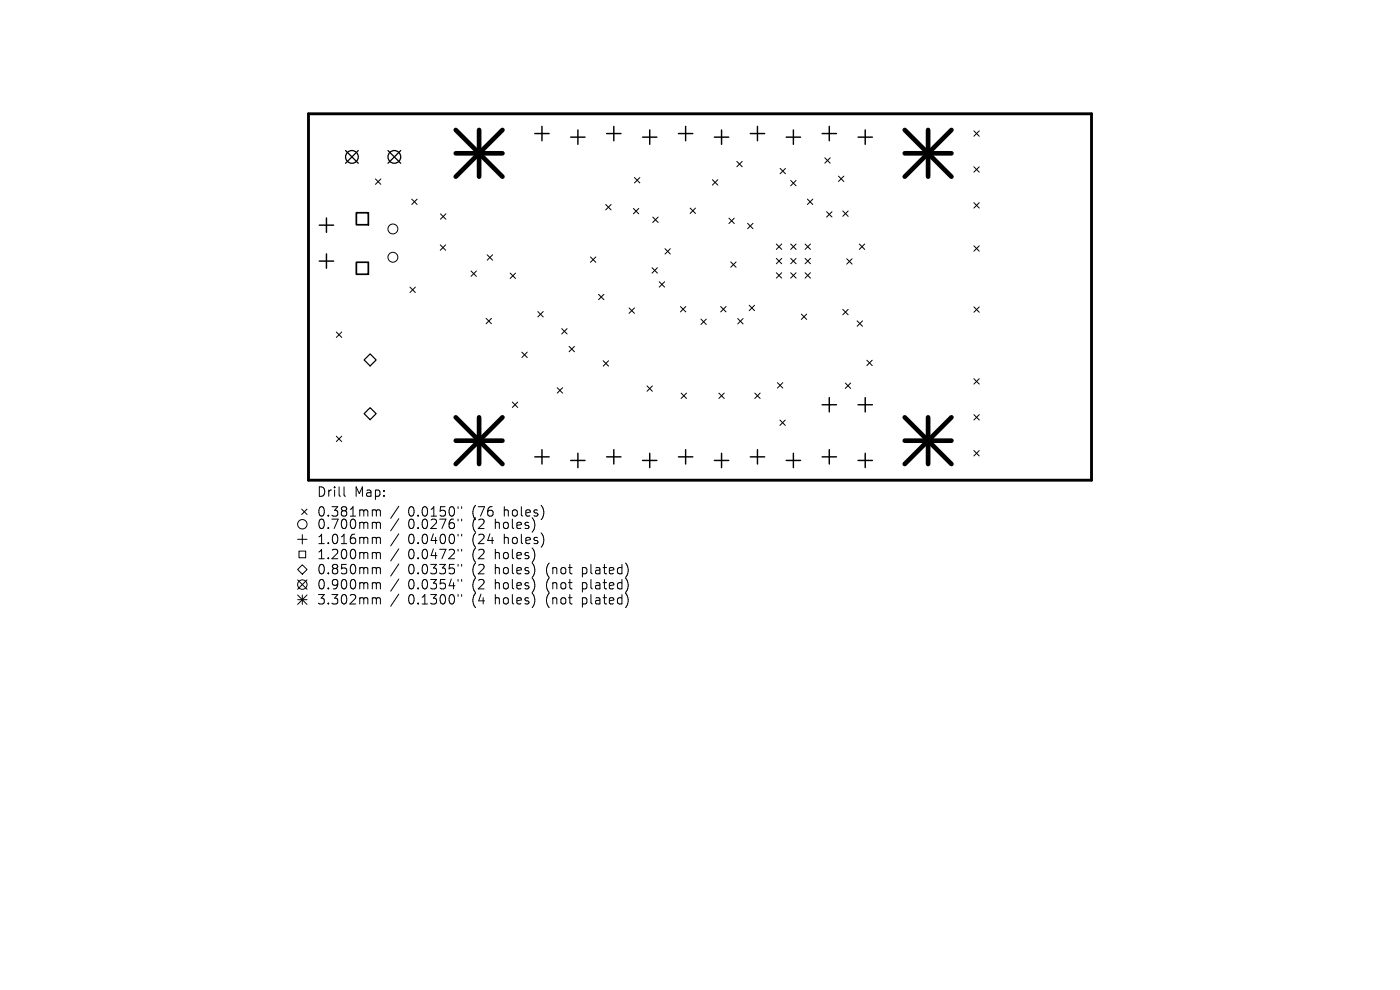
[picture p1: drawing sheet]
<svg xmlns="http://www.w3.org/2000/svg" width="297mm" height="210mm" viewBox="0 0 297 210" stroke-linecap="round" stroke-linejoin="round" font-family="sans-serif">
<defs><g id="words">
<g font-size="2.8">
<text x="67.1" y="105.7">Drill</text>
<text x="75.1" y="105.7">Map:</text>
<text x="67.1" y="109.9">0.381mm</text>
<text x="67.1" y="112.5">0.700mm</text>
<text x="86.6" y="109.9">0.0150&quot;</text>
<text x="86.6" y="112.5">0.0276&quot;</text>
<text x="100.3" y="109.9">(76</text>
<text x="100.3" y="112.5">(2</text>
<text x="105.3" y="112.5">holes)</text>
<text x="107.2" y="109.9">holes)</text>
<text x="67.1" y="115.7">1.016mm</text>
<text x="67.1" y="118.9">1.200mm</text>
<text x="86.6" y="115.7">0.0400&quot;</text>
<text x="86.6" y="118.9">0.0472&quot;</text>
<text x="100.3" y="115.7">(24</text>
<text x="100.3" y="118.9">(2</text>
<text x="105.3" y="118.9">holes)</text>
<text x="107.2" y="115.7">holes)</text>
<text x="67.1" y="122.1">0.850mm</text>
<text x="67.1" y="125.3">0.900mm</text>
<text x="86.6" y="122.1">0.0335&quot;</text>
<text x="86.6" y="125.3">0.0354&quot;</text>
<text x="100.3" y="122.1">(2</text>
<text x="100.3" y="125.3">(2</text>
<text x="105.3" y="122.1">holes)</text>
<text x="105.3" y="125.3">holes)</text>
<text x="116.3" y="122.1">(not</text>
<text x="116.3" y="125.3">(not</text>
<text x="124.1" y="122.1">plated)</text>
<text x="124.1" y="125.3">plated)</text>
<text x="67.1" y="128.5">3.302mm</text>
<text x="86.6" y="128.5">0.1300&quot;</text>
<text x="100.3" y="128.5">(4</text>
<text x="105.3" y="128.5">holes)</text>
<text x="116.3" y="128.5">(not</text>
<text x="124.1" y="128.5">plated)</text>
</g>
</g></defs>
<path d="M65.4 24.1h166.2v77.8h-166.2z" fill="none" stroke="#000" stroke-width=".61"/>
<g fill="none" stroke="#000" stroke-width=".21">
<path d="M79.6 38l1.2 1.1M80.8 38l-1.2 1.1M134.6 37.7l1.1 1.1M135.7 37.7l-1.1 1.1M151.1 38.1l1.2 1.2M152.3 38.1l-1.2 1.2M156.3 34.2l1.2 1.2M157.5 34.2l-1.2 1.2M165.5 35.7l1.1 1.2M166.6 35.7l-1.1 1.2M167.7 38.3l1.2 1.1M168.9 38.3l-1.2 1.1"/>
<path d="M175 33.5l1.1 1.1M176.1 33.5l-1.1 1.1M177.9 37.4l1.1 1.1M179 37.4l-1.1 1.1M206.6 27.8l1.1 1.1M206.6 35.4l1.1 1.1M207.7 27.8l-1.1 1.1M207.7 35.4l-1.1 1.1M87.4 42.2l1.1 1.2M88.5 42.2l-1.1 1.2M93.4 51.9l1.1 1.2M93.4 45.4l1.2 1.1"/>
<path d="M94.5 51.9l-1.1 1.2M94.6 45.4l-1.2 1.1M99.9 57.5l1.2 1.1M101.1 57.5l-1.2 1.1M103.4 54l1.1 1.2M104.5 54l-1.1 1.2M108.2 57.9l1.2 1.2M109.4 57.9l-1.2 1.2M125.3 54.5l1.1 1.1M126.4 54.5l-1.1 1.1M128.5 43.4l1.1 1.1M129.6 43.4l-1.1 1.1"/>
<path d="M134.4 44.2l1.1 1.2M135.5 44.2l-1.1 1.2M138.3 56.8l1.2 1.1M138.5 46l1.1 1.2M139.5 56.8l-1.2 1.1M139.6 46l-1.1 1.2M139.9 59.8l1.1 1.1M141 59.8l-1.1 1.1M141.1 52.8l1.1 1.1M142.2 52.8l-1.1 1.1M146.4 44.1l1.1 1.2M147.5 44.1l-1.1 1.2"/>
<path d="M154.6 46.3l1.2 1.1M155 55.6l1.2 1.1M155.8 46.3l-1.2 1.1M156.2 55.6l-1.2 1.1M158.6 47.4l1.1 1.1M159.7 47.4l-1.1 1.1M164.7 51.8l1.1 1.1M164.7 54.8l1.1 1.2M164.7 57.9l1.1 1.1M165.8 51.8l-1.1 1.1M165.8 54.8l-1.1 1.2M165.8 57.9l-1.1 1.1"/>
<path d="M167.7 57.9l1.2 1.1M167.7 51.8l1.2 1.1M167.7 54.8l1.2 1.2M168.9 51.8l-1.2 1.1M168.9 54.8l-1.2 1.2M168.9 57.9l-1.2 1.1M170.8 54.8l1.1 1.2M170.8 57.9l1.1 1.1M170.8 51.8l1.1 1.1M171.3 42.2l1.1 1.2M171.9 51.8l-1.1 1.1M171.9 54.8l-1.1 1.2"/>
<path d="M171.9 57.9l-1.1 1.1M172.4 42.2l-1.1 1.2M175.4 44.9l1.1 1.1M176.5 44.9l-1.1 1.1M178.8 44.8l1.1 1.1M179.6 54.9l1.2 1.1M179.9 44.8l-1.1 1.1M180.8 54.9l-1.2 1.1M182.3 51.8l1.1 1.1M183.4 51.8l-1.1 1.1M206.6 43l1.1 1.1M206.6 52.1l1.1 1.2"/>
<path d="M207.7 43l-1.1 1.1M207.7 52.1l-1.1 1.2M71.3 70.4l1.2 1.2M72.5 70.4l-1.2 1.2M87 60.9l1.1 1.1M88.1 60.9l-1.1 1.1M103.1 67.5l1.2 1.2M104.3 67.5l-1.2 1.2M110.7 74.7l1.1 1.1M111.8 74.7l-1.1 1.1M114.1 66.1l1.1 1.1M115.2 66.1l-1.1 1.1"/>
<path d="M119.2 69.7l1.1 1.2M120.3 69.7l-1.1 1.2M120.7 73.5l1.2 1.1M121.9 73.5l-1.2 1.1M127 62.4l1.1 1.2M128 76.5l1.1 1.2M128.1 62.4l-1.1 1.2M129.1 76.5l-1.1 1.2M133.5 65.3l1.1 1.2M134.6 65.3l-1.1 1.2M144.3 65l1.2 1.2M145.5 65l-1.2 1.2"/>
<path d="M148.7 67.7l1.1 1.1M149.8 67.7l-1.1 1.1M152.9 65l1.1 1.2M154 65l-1.1 1.2M156.5 67.6l1.1 1.1M157.6 67.6l-1.1 1.1M158.9 64.8l1.2 1.1M160.1 64.8l-1.2 1.1M170 66.6l1.1 1.2M171.1 66.6l-1.1 1.2M178.8 65.6l1.1 1.2M179.9 65.6l-1.1 1.2"/>
<path d="M181.8 68.1l1.2 1.1M183 68.1l-1.2 1.1M183.9 76.4l1.1 1.2M185 76.4l-1.1 1.2M206.6 65.1l1.1 1.1M207.7 65.1l-1.1 1.1M71.3 92.5l1.2 1.2M72.5 92.5l-1.2 1.2M108.7 85.3l1.1 1.1M109.8 85.3l-1.1 1.1M118.2 82.2l1.2 1.2M119.4 82.2l-1.2 1.2"/>
<path d="M137.3 81.9l1.1 1.1M138.4 81.9l-1.1 1.1M144.5 83.4l1.1 1.1M145.6 83.4l-1.1 1.1M152.5 83.4l1.1 1.1M153.6 83.4l-1.1 1.1M160.1 83.4l1.2 1.1M161.3 83.4l-1.2 1.1M164.9 81.2l1.2 1.1M165.5 89.1l1.1 1.1M166.1 81.2l-1.2 1.1M166.6 89.1l-1.1 1.1"/>
<path d="M179.3 81.3l1.2 1.1M180.5 81.3l-1.2 1.1M206.6 80.3l1.1 1.2M206.6 88l1.1 1.1M206.6 95.6l1.1 1.1M207.7 80.3l-1.1 1.2M207.7 88l-1.1 1.1M207.7 95.6l-1.1 1.1M63.1 114.4h2M63.4 116.9h1.4v1.4h-1.4zM64 108l1.1 1.1M64.1 119.8l1 1-1 1-1-1z"/>
<path d="M64.1 113.4v2M65.1 108l-1.1 1.1M73 103.3v1.7l.3 .3M79.3 108.2h.3l.2 .2M79.3 110.8l.4 .1 .1 .2M79.3 114l.4 .1 .1 .2M79.3 117.2h.3l.2 .3M79.8 108.4l.3-.2h.5l.1 1.3M79.8 108.4v1.1M79.8 111.1v1M79.8 114.3v1M79.8 117.5v1"/>
<path d="M79.8 111.1l.3-.3 .5 .1 .1 1.2M79.8 114.3l.3-.3 .5 .1 .1 1.2M79.8 117.5l.3-.3 .5 .1 .1 1.2M84.6 107.4l-1.7 2.6M84.6 110l-1.7 2.6M84.6 113.2l-1.7 2.6M84.6 116.4l-1.7 2.6M84.6 119.6l-1.7 2.6M97.2 107.5v.4M97.2 110.1v.4M97.2 113.3v.4M97.2 116.5v.4"/>
<path d="M97.2 119.7v.4M97.9 107.5v.4M97.9 110.1v.4M97.9 113.3v.4M97.9 116.5v.4M97.9 119.7v.4M63.1 123l2 2M63.1 126.2l2 2M63.1 127.2h2M64.1 126.2v2M65.1 123l-2 2M65.1 126.2l-2 2"/>
<path d="M79.3 120.4h.3l.2 .3M79.3 123.6h.3l.2 .3M79.3 126.8h.3l.2 .3M79.8 120.7v1M79.8 123.9v1M79.8 127.1v1M79.8 120.7l.3-.3 .5 .1 .1 1.2M79.8 123.9l.3-.3 .5 .1 .1 1.2M79.8 127.1l.3-.3 .5 .1 .1 1.2M84.6 122.8l-1.7 2.6M84.6 126l-1.7 2.6M97.2 122.9v.4"/>
<path d="M97.2 126.1v.4M97.9 122.9v.4M97.9 126.1v.4"/>
<circle cx="83.4" cy="48.6" r="1.05"/>
<circle cx="83.4" cy="54.6" r="1.05"/>
<circle cx="64.1" cy="111.2" r="1"/>
<circle cx="64.1" cy="124" r="1"/>
</g>
<g fill="none" stroke="#000" stroke-width=".3">
<path d="M113.4 28.3h3.1M115 26.8v3.1M121.1 29.1h3M122.6 27.6v3M128.7 28.3h3M130.2 26.8v3.1M136.3 29.1h3.1M137.8 27.6v3M143.9 28.3h3.1M145.5 26.8v3.1M151.5 29.1h3.1M153.1 27.6v3"/>
<path d="M159.2 28.3h3M160.7 26.8v3.1M166.8 29.1h3M168.3 27.6v3M174.4 28.3h3.1M175.9 26.8v3.1M182 29.1h3.1M183.6 27.6v3M67.7 47.8h3.1M67.7 55.4h3.1M69.3 46.2v3.1M69.3 53.9v3"/>
<path d="M113.4 96.9h3.1M115 95.4v3M121.1 97.7h3M122.6 96.1v3.1M128.7 96.9h3M130.2 95.4v3M136.3 97.7h3.1M137.8 96.1v3.1M143.9 96.9h3.1M145.5 95.4v3M151.5 97.7h3.1M153.1 96.1v3.1"/>
<path d="M159.2 96.9h3M160.7 95.4v3M166.8 97.7h3M168.3 96.1v3.1M174.4 96.9h3.1M174.4 85.9h3.1M175.9 84.3v3.1M175.9 95.4v3M182 97.7h3.1M182 85.9h3.1M183.6 84.3v3.1M183.6 96.1v3.1"/>
</g>
<path d="M75.6 45.1h2.5v2.6h-2.5zM75.6 55.6h2.5v2.6h-2.5z" fill="none" stroke="#000" stroke-width=".36"/>
<path d="M78.5 75.1l1.3 1.3-1.3 1.2-1.3-1.2zM78.5 86.5l1.3 1.3-1.3 1.2-1.3-1.2z" fill="none" stroke="#000" stroke-width=".26"/>
<g fill="none" stroke="#000" stroke-width=".27">
<path d="M73.3 31.9l2.7 2.7M76 31.9l-2.7 2.7M82.3 31.9l2.7 2.7M85 31.9l-2.7 2.7"/>
<circle cx="74.7" cy="33.3" r="1.35"/>
<circle cx="83.7" cy="33.3" r="1.35"/>
</g>
<g fill="none" stroke="#000" stroke-width=".99">
<path d="M96.7 27.6l9.9 9.9M96.7 32.5h9.9M101.6 27.6v9.9M106.6 27.6l-9.9 9.9M191.9 32.5h9.9M191.9 27.6l9.9 9.9M196.9 27.6v9.9M201.8 27.6l-9.9 9.9M96.7 88.5l9.9 9.9M96.7 93.5h9.9M101.6 88.5v9.9M106.6 88.5l-9.9 9.9"/>
<path d="M191.9 93.5h9.9M191.9 88.5l9.9 9.9M196.9 88.5v9.9M201.8 88.5l-9.9 9.9"/>
</g>
<use href="#words"/>
</svg>
